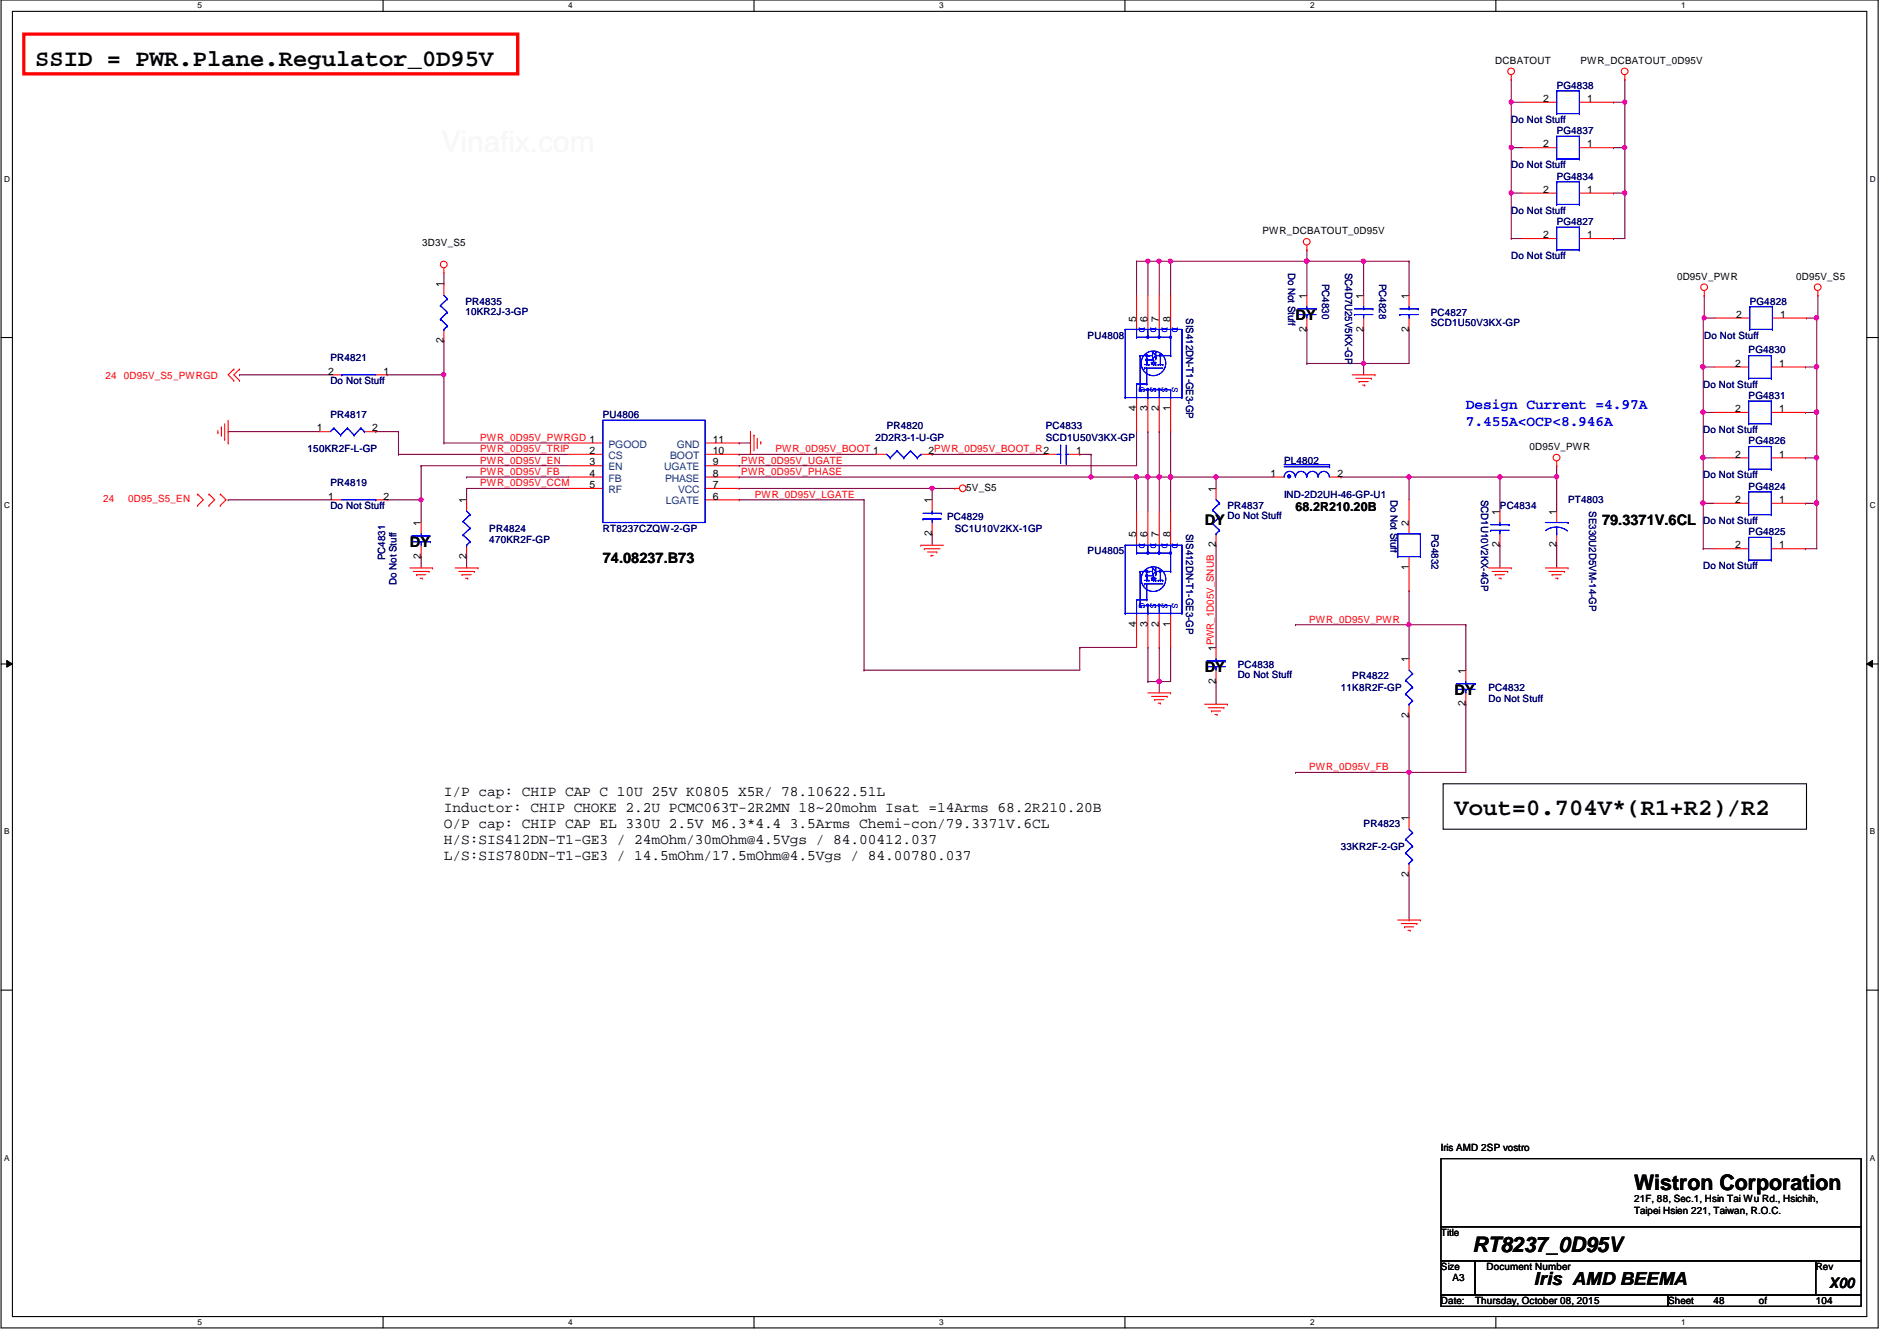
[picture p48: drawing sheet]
<svg xmlns="http://www.w3.org/2000/svg" width="297mm" height="210mm" viewBox="0 0 297 210" stroke-linecap="round" stroke-linejoin="round" font-family="sans-serif">
<defs><g id="words">
<g font-size="3.7">
<text x="5.5" y="10.3">SSID = PWR.Plane.Regulator_0D95V</text>
<text x="227.8" y="127.6">Vout=0.704V*(R1+R2)/R2</text>
</g>
<g font-size="3.3">
<text x="255.9" y="186.3">Wistron Corporation</text>
<text x="230.6" y="196">RT8237_0D95V</text>
</g>
<text font-size="2.8" x="240.2" y="201.2">Iris AMD BEEMA</text>
<g font-size="2.3">
<text x="202.9" y="50.1">DY</text>
<text x="188.6" y="82.1">DY</text>
<text x="250.9" y="82.1">79.3371V.6CL</text>
<text x="64.2" y="85.7">DY</text>
<text x="94.4" y="88.2">74.08237.B73</text>
<text x="188.6" y="105.2">DY</text>
<text x="227.8" y="108.8">DY</text>
<text x="69.5" y="124.5">I/P cap: CHIP CAP C 10U 25V K0805 X5R/ 78.10622.51L</text>
<text x="69.5" y="127">Inductor: CHIP CHOKE 2.2U PCMC063T-2R2MN 18~20mohm Isat =14Arms 68.2R210.20B</text>
<text x="69.5" y="129.5">O/P cap: CHIP CAP EL 330U 2.5V M6.3*4.4 3.5Arms Chemi-con/79.3371V.6CL</text>
<text x="69.5" y="132">H/S:SIS412DN-T1-GE3 / 24mOhm/30mOhm@4.5Vgs / 84.00412.037</text>
<text x="69.5" y="134.5">L/S:SIS780DN-T1-GE3 / 14.5mOhm/17.5mOhm@4.5Vgs / 84.00780.037</text>
<text x="286.4" y="201.5">X00</text>
</g>
<g font-size="2.3" fill="#00f">
<text x="229.5" y="64.1">Design Current =4.97A</text>
<text x="229.5" y="66.6">7.455A&lt;OCP&lt;8.946A</text>
</g>
<text font-size="1.9" x="202.9" y="80.1">68.2R210.20B</text>
<g font-size="1.6">
<text x="234.1" y="10">DCBATOUT</text>
<text x="247.5" y="10">PWR_DCBATOUT_0D95V</text>
<text x="241.6" y="16">2</text>
<text x="248.5" y="16">1</text>
<text x="241.6" y="23.1">2</text>
<text x="248.5" y="23.1">1</text>
<text x="241.6" y="30.2">2</text>
<text x="248.5" y="30.2">1</text>
<text x="66.1" y="38.4">3D3V_S5</text>
<text x="197.7" y="36.7">PWR_DCBATOUT_0D95V</text>
<text x="241.6" y="37.3">2</text>
<text x="248.5" y="37.3">1</text>
<text x="69.5" y="45" transform="rotate(-90 69.5 45)">1</text>
<text x="204.6" y="46.8" transform="rotate(-90 204.6 46.8)">1</text>
<text x="213.5" y="46.8" transform="rotate(-90 213.5 46.8)">1</text>
<text x="220.6" y="46.8" transform="rotate(-90 220.6 46.8)">1</text>
<text x="262.6" y="43.8">0D95V_PWR</text>
<text x="281.3" y="43.8">0D95V_S5</text>
<text x="69.5" y="53.7" transform="rotate(-90 69.5 53.7)">2</text>
<text x="177.9" y="50.3" transform="rotate(-90 177.9 50.3)">5</text>
<text x="179.7" y="50.3" transform="rotate(-90 179.7 50.3)">6</text>
<text x="181.5" y="50.3" transform="rotate(-90 181.5 50.3)">7</text>
<text x="183.3" y="50.3" transform="rotate(-90 183.3 50.3)">8</text>
<text x="204.6" y="51.9" transform="rotate(-90 204.6 51.9)">2</text>
<text x="213.5" y="51.9" transform="rotate(-90 213.5 51.9)">2</text>
<text x="220.6" y="51.9" transform="rotate(-90 220.6 51.9)">2</text>
<text x="271.9" y="49.7">2</text>
<text x="278.8" y="49.7">1</text>
<text x="51.4" y="58.6">2</text>
<text x="60.1" y="58.6">1</text>
<text x="271.7" y="57.4">2</text>
<text x="278.6" y="57.4">1</text>
<text x="177.9" y="64.3" transform="rotate(-90 177.9 64.3)">4</text>
<text x="179.7" y="64.3" transform="rotate(-90 179.7 64.3)">3</text>
<text x="181.5" y="64.3" transform="rotate(-90 181.5 64.3)">2</text>
<text x="183.3" y="64.3" transform="rotate(-90 183.3 64.3)">1</text>
<text x="271.7" y="64.5">2</text>
<text x="278.6" y="64.5">1</text>
<text x="49.6" y="67.5">1</text>
<text x="58.3" y="67.5">2</text>
<text x="92.3" y="71.1">2</text>
<text x="111.6" y="71.1">10</text>
<text x="111.6" y="69.3">11</text>
<text x="145.4" y="71.1">2PWR_0D95V_BOOT_R2</text>
<text x="168.5" y="71.1">1</text>
<text x="239.5" y="70.4">0D95V_PWR</text>
<text x="271.7" y="71.6">2</text>
<text x="278.6" y="71.6">1</text>
<text x="92.3" y="72.9">3</text>
<text x="92.3" y="74.6">4</text>
<text x="92.3" y="76.4">5</text>
<text x="111.6" y="76.4">7</text>
<text x="111.6" y="74.6">8</text>
<text x="111.6" y="72.9">9</text>
<text x="151.3" y="76.8">5V_S5</text>
<text x="190.4" y="77" transform="rotate(-90 190.4 77)">1</text>
<text x="199" y="74.6">1</text>
<text x="209.4" y="74.6">2</text>
<text x="51.4" y="78.2">1</text>
<text x="60.1" y="78.2">2</text>
<text x="65.9" y="82.3" transform="rotate(-90 65.9 82.3)">1</text>
<text x="73" y="78.8" transform="rotate(-90 73 78.8)">1</text>
<text x="111.6" y="78.2">6</text>
<text x="145.9" y="83.9" transform="rotate(-90 145.9 83.9)">2</text>
<text x="145.9" y="78.8" transform="rotate(-90 145.9 78.8)">1</text>
<text x="220.6" y="82.3" transform="rotate(-90 220.6 82.3)">2</text>
<text x="234.8" y="80.6" transform="rotate(-90 234.8 80.6)">1</text>
<text x="243.7" y="80.6" transform="rotate(-90 243.7 80.6)">1</text>
<text x="271.7" y="78.7">2</text>
<text x="278.6" y="78.7">1</text>
<text x="65.9" y="87.5" transform="rotate(-90 65.9 87.5)">2</text>
<text x="73" y="87.5" transform="rotate(-90 73 87.5)">2</text>
<text x="177.9" y="84.1" transform="rotate(-90 177.9 84.1)">5</text>
<text x="179.7" y="84.1" transform="rotate(-90 179.7 84.1)">6</text>
<text x="181.5" y="84.1" transform="rotate(-90 181.5 84.1)">7</text>
<text x="183.3" y="84.1" transform="rotate(-90 183.3 84.1)">8</text>
<text x="190.4" y="85.7" transform="rotate(-90 190.4 85.7)">2</text>
<text x="220.6" y="89.2" transform="rotate(-90 220.6 89.2)">1</text>
<text x="234.8" y="85.7" transform="rotate(-90 234.8 85.7)">2</text>
<text x="243.7" y="85.7" transform="rotate(-90 243.7 85.7)">2</text>
<text x="271.7" y="85.9">2</text>
<text x="278.6" y="85.9">1</text>
<text x="177.9" y="98.1" transform="rotate(-90 177.9 98.1)">4</text>
<text x="179.7" y="98.1" transform="rotate(-90 179.7 98.1)">3</text>
<text x="181.5" y="98.1" transform="rotate(-90 181.5 98.1)">2</text>
<text x="183.3" y="98.1" transform="rotate(-90 183.3 98.1)">1</text>
<text x="190.4" y="101.9" transform="rotate(-90 190.4 101.9)">1PWR_1D05V_SNUB</text>
<text x="190.4" y="107" transform="rotate(-90 190.4 107)">2</text>
<text x="220.6" y="103.7" transform="rotate(-90 220.6 103.7)">1</text>
<text x="229.5" y="105.5" transform="rotate(-90 229.5 105.5)">1</text>
<text x="220.6" y="112.4" transform="rotate(-90 220.6 112.4)">2</text>
<text x="229.5" y="110.6" transform="rotate(-90 229.5 110.6)">2</text>
<text x="220.6" y="128.6" transform="rotate(-90 220.6 128.6)">1</text>
<text x="220.6" y="137.2" transform="rotate(-90 220.6 137.2)">2</text>
<text x="225.6" y="180.1">Iris AMD 2SP vostro</text>
<text x="255.9" y="188.1">21F, 88, Sec.1, Hsin Tai Wu Rd., Hsichih,</text>
<text x="255.9" y="189.9">Taipei Hsien 221, Taiwan, R.O.C.</text>
<text x="225.6" y="193.5">Title</text>
<text x="225.6" y="198.8">Size</text>
<text x="227.4" y="200.6">A3</text>
<text x="232.7" y="198.8">Document Number</text>
<text x="284.3" y="198.8">Rev</text>
<text x="225.6" y="204.1">Date:</text>
<text x="231" y="204.1">Thursday, October 08, 2015</text>
<text x="261.2" y="204.1">Sheet</text>
<text x="268.3" y="204.1">48</text>
<text x="275.4" y="204.1">of</text>
<text x="284.3" y="204.1">104</text>
</g>
<g font-size="1.6" fill="#000080">
<text x="243.8" y="13.9">PG4838</text>
<text x="236.6" y="19.2">Do Not Stuff</text>
<text x="243.8" y="21">PG4837</text>
<text x="236.6" y="26.3">Do Not Stuff</text>
<text x="243.8" y="28.1">PG4834</text>
<text x="236.6" y="33.4">Do Not Stuff</text>
<text x="243.8" y="35.2">PG4827</text>
<text x="236.6" y="40.6">Do Not Stuff</text>
<text x="72.9" y="47.7">PR4835</text>
<text x="201.7" y="42.7" transform="rotate(90 201.7 42.7)">Do Not Stuff</text>
<text x="207" y="44.4" transform="rotate(90 207 44.4)">PC4830</text>
<text x="210.6" y="42.7" transform="rotate(90 210.6 42.7)">SC4D7U25V5KX-GP</text>
<text x="215.9" y="44.4" transform="rotate(90 215.9 44.4)">PC4828</text>
<text x="274" y="47.7">PG4828</text>
<text x="72.9" y="49.3">10KR2J-3-GP</text>
<text x="170.3" y="53">PU4808</text>
<text x="185.7" y="49.8" transform="rotate(90 185.7 49.8)">SIS412DN-T1-GE3-GP</text>
<text x="224" y="49.4">PC4827</text>
<text x="224" y="51.1">SCD1U50V3KX-GP</text>
<text x="266.9" y="53">Do Not Stuff</text>
<text x="51.7" y="56.6">PR4821</text>
<text x="273.8" y="55.3">PG4830</text>
<text x="51.7" y="65.4">PR4817</text>
<text x="51.7" y="60.1">Do Not Stuff</text>
<text x="94.4" y="65.4">PU4806</text>
<text x="266.7" y="60.7">Do Not Stuff</text>
<text x="273.8" y="62.4">PG4831</text>
<text x="48.2" y="70.8">150KR2F-L-GP</text>
<text x="137.1" y="69">2D2R3-1-U-GP</text>
<text x="138.9" y="67.2">PR4820</text>
<text x="163.7" y="67.2">PC4833</text>
<text x="163.7" y="69">SCD1U50V3KX-GP</text>
<text x="266.7" y="67.8">Do Not Stuff</text>
<text x="273.8" y="69.6">PG4826</text>
<text x="51.7" y="76.1">PR4819</text>
<text x="201.1" y="72.6">PL4802</text>
<text x="201.1" y="77.9">IND-2D2UH-46-GP-U1</text>
<text x="266.7" y="74.9">Do Not Stuff</text>
<text x="273.8" y="76.7">PG4824</text>
<text x="51.7" y="79.7">Do Not Stuff</text>
<text x="76.6" y="83.2">PR4824</text>
<text x="94.4" y="83.2">RT8237CZQW-2-GP</text>
<text x="148.3" y="81.4">PC4829</text>
<text x="149.5" y="83.2">SC1U10V2KX-1GP</text>
<text x="185.7" y="83.6" transform="rotate(90 185.7 83.6)">SIS412DN-T1-GE3-GP</text>
<text x="192.2" y="79.7">PR4837</text>
<text x="192.2" y="81.3">Do Not Stuff</text>
<text x="217.7" y="78.2" transform="rotate(90 217.7 78.2)">Do Not Stuff</text>
<text x="224.2" y="83.6" transform="rotate(90 224.2 83.6)">PG4832</text>
<text x="231.9" y="78.2" transform="rotate(90 231.9 78.2)">SCD1U10V2KX-4GP</text>
<text x="234.9" y="79.7">PC4834</text>
<text x="245.5" y="78.8">PT4803</text>
<text x="248.8" y="80" transform="rotate(90 248.8 80)">SE330U2D5VM-14-GP</text>
<text x="266.7" y="82">Do Not Stuff</text>
<text x="273.8" y="83.8">PG4825</text>
<text x="60.3" y="87.7" transform="rotate(-90 60.3 87.7)">PC4831</text>
<text x="76.6" y="85">470KR2F-GP</text>
<text x="170.3" y="86.8">PU4805</text>
<text x="266.7" y="89.1">Do Not Stuff</text>
<text x="62.1" y="91.6" transform="rotate(-90 62.1 91.6)">Do Not Stuff</text>
<text x="193.8" y="104.6">PC4838</text>
<text x="193.8" y="106.2">Do Not Stuff</text>
<text x="211.7" y="106.3">PR4822</text>
<text x="210" y="108.1">11K8R2F-GP</text>
<text x="233.1" y="108.1">PC4832</text>
<text x="233.1" y="109.9">Do Not Stuff</text>
<text x="213.5" y="129.5">PR4823</text>
<text x="210" y="133">33KR2F-2-GP</text>
</g>
<g font-size="1.6" fill="#00f">
<text x="178.4" y="51.2" transform="rotate(90 178.4 51.2)">D</text>
<text x="180.2" y="51.2" transform="rotate(90 180.2 51.2)">D</text>
<text x="181.9" y="51.2" transform="rotate(90 181.9 51.2)">D</text>
<text x="183.6" y="51.2" transform="rotate(90 183.6 51.2)">D</text>
<text x="178.4" y="60.6" transform="rotate(90 178.4 60.6)">G</text>
<text x="180.2" y="60.6" transform="rotate(90 180.2 60.6)">S</text>
<text x="181.9" y="60.6" transform="rotate(90 181.9 60.6)">S</text>
<text x="183.6" y="60.6" transform="rotate(90 183.6 60.6)">S</text>
<text x="178.4" y="85" transform="rotate(90 178.4 85)">D</text>
<text x="180.2" y="85" transform="rotate(90 180.2 85)">D</text>
<text x="181.9" y="85" transform="rotate(90 181.9 85)">D</text>
<text x="183.6" y="85" transform="rotate(90 183.6 85)">D</text>
<text x="178.4" y="94.4" transform="rotate(90 178.4 94.4)">G</text>
<text x="180.2" y="94.4" transform="rotate(90 180.2 94.4)">S</text>
<text x="181.9" y="94.4" transform="rotate(90 181.9 94.4)">S</text>
<text x="183.6" y="94.4" transform="rotate(90 183.6 94.4)">S</text>
</g>
<g font-size="1.6" fill="#f00">
<text x="16.5" y="59.4">24</text>
<text x="19.4" y="59.4">0D95V_S5_PWRGD</text>
<text x="75.2" y="69">PWR_0D95V_PWRGD 1</text>
<text x="75.2" y="70.8">PWR_0D95V_TRIP</text>
<text x="121.4" y="70.8">PWR_0D95V_BOOT 1</text>
<text x="75.2" y="76.1">PWR_0D95V_CCM</text>
<text x="75.2" y="72.6">PWR_0D95V_EN</text>
<text x="75.2" y="74.3">PWR_0D95V_FB</text>
<text x="116.1" y="72.6">PWR_0D95V_UGATE</text>
<text x="116.1" y="74.3">PWR_0D95V_PHASE</text>
<text x="118.2" y="77.9">PWR_0D95V_LGATE</text>
<text x="16.2" y="78.6">24</text>
<text x="20.1" y="78.6">0D95_S5_EN</text>
<text x="205" y="97.5">PWR_0D95V_PWR</text>
<text x="205" y="120.6">PWR_0D95V_FB</text>
</g>
<g font-size="1.6" fill="#004080">
<text x="95.3" y="70.1">PGOOD</text>
<text x="95.3" y="71.8">CS</text>
<text x="104.9" y="71.8">BOOT</text>
<text x="106" y="70.1">GND</text>
<text x="95.3" y="73.6">EN</text>
<text x="95.3" y="75.4">FB</text>
<text x="95.3" y="77.2">RF</text>
<text x="104" y="73.6">UGATE</text>
<text x="104.1" y="75.4">PHASE</text>
<text x="106.2" y="77.2">VCC</text>
<text x="104.3" y="79">LGATE</text>
</g>
<g font-size="1.3">
<text x="30.9" y="1.3">5</text>
<text x="89" y="1.3">4</text>
<text x="147.1" y="1.3">3</text>
<text x="205.1" y="1.3">2</text>
<text x="263.2" y="1.3">1</text>
<text x=".6" y="28.4">D</text>
<text x="292.8" y="28.4">D</text>
<text x=".6" y="79.5">C</text>
<text x="292.8" y="79.5">C</text>
<text x=".6" y="130.6">B</text>
<text x="292.8" y="130.6">B</text>
<text x=".6" y="181.7">A</text>
<text x="292.8" y="181.7">A</text>
<text x="30.9" y="207.4">5</text>
<text x="89" y="207.4">4</text>
<text x="147.1" y="207.4">3</text>
<text x="205.1" y="207.4">2</text>
<text x="263.2" y="207.4">1</text>
</g>
</g></defs>
<path d="M.2 0h293.9v207.9h-293.9zM1.9 1.8h290.4v204.3h-290.4z" fill="none" stroke="#000" stroke-width=".17"/>
<g fill="#fff">
<path d="M30.9 .2h.7v1.4h-.7z"/>
<path d="M30.9 206.2h.7v1.4h-.7z"/>
</g>
<path d="M60 0v1.8M60 206.1v1.8" fill="none" stroke="#000" stroke-width=".17"/>
<g fill="#fff">
<path d="M89 .2h.7v1.4h-.7z"/>
<path d="M89 206.2h.7v1.4h-.7z"/>
</g>
<path d="M118.1 0v1.8M118.1 206.1v1.8" fill="none" stroke="#000" stroke-width=".17"/>
<g fill="#fff">
<path d="M147.1 .2h.6v1.4h-.6z"/>
<path d="M147.1 206.2h.6v1.4h-.6z"/>
</g>
<path d="M176.1 0v1.8M176.1 206.1v1.8" fill="none" stroke="#000" stroke-width=".17"/>
<g fill="#fff">
<path d="M205.1 .2h.7v1.4h-.7z"/>
<path d="M205.1 206.2h.7v1.4h-.7z"/>
</g>
<path d="M234.2 0v1.8M234.2 206.1v1.8" fill="none" stroke="#000" stroke-width=".17"/>
<g fill="#fff">
<path d="M263.2 .2h.7v1.4h-.7z"/>
<path d="M263.2 206.2h.7v1.4h-.7z"/>
<path d="M.6 27.3h.9v1.4h-.9z"/>
<path d="M292.8 27.3h.9v1.4h-.9z"/>
<path d="M.6 78.4h.9v1.4h-.9z"/>
<path d="M292.8 78.4h.9v1.4h-.9z"/>
</g>
<path d="M.2 52.8h1.7M292.3 52.8h1.8" fill="none" stroke="#000" stroke-width=".17"/>
<g fill="#fff">
<path d="M.6 129.5h.8v1.4h-.8z"/>
<path d="M292.8 129.5h.8v1.4h-.8z"/>
</g>
<path d="M.2 103.9h1.7M292.3 103.9h1.8" fill="none" stroke="#000" stroke-width=".17"/>
<path d="M1.1 103.4l.8 .5-.8 .5zM292.3 103.9l.9-.5v1z" fill="#000"/>
<path d="M1.1 103.4l.8 .5-.8 .5zM292.3 103.9l.9-.5v1z" fill="none" stroke="#000" stroke-width=".16"/>
<g fill="#fff">
<path d="M.6 180.5h.8v1.4h-.8z"/>
<path d="M292.8 180.5h.8v1.4h-.8z"/>
</g>
<path d="M.2 155h1.7M292.3 155h1.8" fill="none" stroke="#000" stroke-width=".17"/>
<g fill="none" stroke="#800040" stroke-width=".17">
<path d="M69.5 53.3h.1M69.5 44.4h.1M69.5 42.7v1.7M69.5 53.3v5.4M35.7 67.6h.1M35.7 67.6h14.2M170.9 74.7h.1M170.9 74.7h7.1M178 67.6h.1M178 67.6v5.3M179.7 67.6h.1M179.7 67.6v7.1"/>
<path d="M220.6 97.8h.1M220.6 97.8h8.9M229.5 97.8h.1M229.5 97.8v7.1M179.7 101.3h.1M179.7 101.3v5.4M220.6 112h.1M220.6 112v16M202.9 120.9h.1M202.9 120.9h26.6M220.6 120.9h.1"/>
</g>
<circle cx="220.6" cy="120.9" r=".32" fill="#f0f"/>
<circle cx="220.6" cy="120.9" r=".32" fill="none" stroke="#f0f" stroke-width=".17"/>
<path d="M220.6 97.8h.1M220.6 97.8v5.3" fill="none" stroke="#800040" stroke-width=".17"/>
<circle cx="220.6" cy="97.8" r=".32" fill="#f0f"/>
<circle cx="220.6" cy="97.8" r=".32" fill="none" stroke="#f0f" stroke-width=".17"/>
<path d="M243.8 74.7h.1M243.8 74.7v5.3" fill="none" stroke="#800040" stroke-width=".17"/>
<circle cx="243.7" cy="74.6" r=".32" fill="#f0f"/>
<circle cx="243.7" cy="74.6" r=".32" fill="none" stroke="#f0f" stroke-width=".17"/>
<path d="M252.6 23.1h.1M252.6 23.1h1.8M210 74.7h.1M210 74.7h10.6" fill="none" stroke="#800040" stroke-width=".17"/>
<circle cx="220.6" cy="74.6" r=".32" fill="#f0f"/>
<circle cx="220.6" cy="74.6" r=".32" fill="none" stroke="#f0f" stroke-width=".17"/>
<path d="M220.6 74.7h.1M220.6 74.7v3.5M234.9 74.7h.1M234.9 74.7h8.9" fill="none" stroke="#800040" stroke-width=".17"/>
<circle cx="234.8" cy="74.6" r=".32" fill="#f0f"/>
<circle cx="234.8" cy="74.6" r=".32" fill="none" stroke="#f0f" stroke-width=".17"/>
<g fill="none" stroke="#800040" stroke-width=".17">
<path d="M236.6 16h.1M236.6 16h1.8M254.4 12.4h.1M254.4 12.4v3.6M236.6 23.1h.1M236.6 23.1h1.8M252.6 30.2h.1M252.6 30.2h1.8M234.9 74.7h.1M234.9 74.7v5.3M202.9 97.8h.1M202.9 97.8h17.7"/>
<path d="M229.5 110.2h.1M229.5 110.2v10.7"/>
</g>
<circle cx="236.6" cy="16" r=".32" fill="#f0f"/>
<circle cx="236.6" cy="16" r=".32" fill="none" stroke="#f0f" stroke-width=".17"/>
<path d="M236.6 16h.1M236.6 16v7.1M252.6 16h.1M252.6 16h1.8M254.4 16h.1M254.4 16v7.1" fill="none" stroke="#800040" stroke-width=".17"/>
<circle cx="254.4" cy="16" r=".32" fill="#f0f"/>
<circle cx="254.4" cy="16" r=".32" fill="none" stroke="#f0f" stroke-width=".17"/>
<path d="M254.4 23.1h.1M254.4 23.1v7.1" fill="none" stroke="#800040" stroke-width=".17"/>
<circle cx="254.4" cy="23.1" r=".32" fill="#f0f"/>
<circle cx="254.4" cy="23.1" r=".32" fill="none" stroke="#f0f" stroke-width=".17"/>
<path d="M178 74.7h.1M178 74.7v5.3" fill="none" stroke="#800040" stroke-width=".17"/>
<circle cx="177.9" cy="74.6" r=".32" fill="#f0f"/>
<circle cx="177.9" cy="74.6" r=".32" fill="none" stroke="#f0f" stroke-width=".17"/>
<path d="M236.6 12.4h.1M236.6 12.4v3.6M236.6 30.2h.1M236.6 30.2h1.8M66 72.9h.1M66 72.9v5.3M135.3 78.2h.1M135.3 78.2v26.7M169.1 71.1h.1M169.1 71.1h1.8M181.5 106.7h.1M181.5 106.7v1.8" fill="none" stroke="#800040" stroke-width=".17"/>
<circle cx="181.5" cy="106.7" r=".32" fill="#f0f"/>
<circle cx="181.5" cy="106.7" r=".32" fill="none" stroke="#f0f" stroke-width=".17"/>
<path d="M69.5 58.7h.1M69.5 58.7v10.6M115.7 78.2h.1M115.7 78.2h19.6M146 71.1h.1M146 71.1h17.7M73.1 87.1h.1M73.1 87.1v1.8" fill="none" stroke="#800040" stroke-width=".17"/>
<circle cx="69.5" cy="58.6" r=".32" fill="#f0f"/>
<circle cx="69.5" cy="58.6" r=".32" fill="none" stroke="#f0f" stroke-width=".17"/>
<g fill="none" stroke="#800040" stroke-width=".17">
<path d="M204.6 39.1h.1M204.6 39.1v1.8M266.7 57.4h.1M266.7 57.4h1.8M266.9 49.8h.1M266.9 46.2h.1M266.9 49.8h1.7M266.9 46.2v3.6M282.7 57.4h.1M282.7 57.4h1.8M284.5 49.8h.1M284.6 46.2h.1"/>
<path d="M284.6 46.2v3.6h-.1M58.8 67.6h.1M58.8 67.6h3.6M66 78.2h.1M66 72.9h.1M66 72.9h23.1M66 78.2v3.6M69.5 69.3h.1M69.5 69.3h19.6M73.1 76.5h.1M73.1 74.7h.1M73.1 76.5v1.7"/>
<path d="M73.1 76.5h16M73.1 74.7h16M115.7 71.1h.1M115.7 69.3h.1M115.7 72.9h.1M115.7 71.1h21.4M115.7 69.3h1.8M115.7 72.9h62.3M220.6 74.7h.1M220.6 74.7h14.3M282.7 64.6h.1M282.7 64.6h1.8"/>
<path d="M66 87.1h.1M66 87.1v1.8M146 83.6h.1M146 83.6v1.7"/>
</g>
<circle cx="266.8" cy="49.8" r=".32" fill="#f0f"/>
<circle cx="266.8" cy="49.8" r=".32" fill="none" stroke="#f0f" stroke-width=".17"/>
<path d="M146 76.5h.1M146 76.5h3.5" fill="none" stroke="#800040" stroke-width=".17"/>
<circle cx="145.9" cy="76.4" r=".32" fill="#f0f"/>
<circle cx="145.9" cy="76.4" r=".32" fill="none" stroke="#f0f" stroke-width=".17"/>
<path d="M115.7 74.7h.1M115.7 74.7h55.2" fill="none" stroke="#800040" stroke-width=".17"/>
<circle cx="170.8" cy="74.6" r=".32" fill="#f0f"/>
<circle cx="170.8" cy="74.6" r=".32" fill="none" stroke="#f0f" stroke-width=".17"/>
<path d="M266.7 57.4h.1M266.7 57.4v7.2M135.3 104.9h.1M169.1 101.3h.1M169.1 101.3v3.6h-33.8" fill="none" stroke="#800040" stroke-width=".17"/>
<circle cx="266.7" cy="57.4" r=".34" fill="#f0f"/>
<circle cx="266.7" cy="57.4" r=".34" fill="none" stroke="#f0f" stroke-width=".17"/>
<path d="M284.5 57.4h.1M284.5 57.4v7.2M266.7 64.6h.1M266.7 64.6h1.8" fill="none" stroke="#800040" stroke-width=".17"/>
<circle cx="284.4" cy="57.4" r=".34" fill="#f0f"/>
<circle cx="284.4" cy="57.4" r=".34" fill="none" stroke="#f0f" stroke-width=".17"/>
<path d="M60.6 58.7h.1M60.6 58.7h8.9M35.7 78.2h.1M35.7 78.2h16M62.4 71.1h.1M62.4 67.6h.1M62.4 71.1h26.7M62.4 67.6v3.5M179.7 106.7h.1M181.5 101.3h.1M181.5 101.3v5.4h-1.8" fill="none" stroke="#800040" stroke-width=".17"/>
<circle cx="181.5" cy="106.7" r=".32" fill="#f0f"/>
<circle cx="181.5" cy="106.7" r=".32" fill="none" stroke="#f0f" stroke-width=".17"/>
<path d="M60.6 78.2h.1M60.6 78.2h5.4M181.5 106.7h.1M181.5 106.7h1.8" fill="none" stroke="#800040" stroke-width=".17"/>
<circle cx="65.9" cy="78.2" r=".32" fill="#f0f"/>
<circle cx="65.9" cy="78.2" r=".32" fill="none" stroke="#f0f" stroke-width=".17"/>
<g fill="none" stroke="#800040" stroke-width=".17">
<path d="M37.5 58.7h.1M37.5 58.7h14.2M213.5 56.9h.1M213.5 56.9h7.1M220.6 40.9h.1M220.6 40.9v5.3M179.7 74.7h.1M179.7 74.7v5.3M183.3 74.7h.1M183.3 74.7v5.3M190.4 74.7h.1M190.4 74.7h8.9"/>
<path d="M183.3 101.3h.1M183.3 101.3v5.4"/>
</g>
<circle cx="179.7" cy="74.6" r=".32" fill="#f0f"/>
<circle cx="179.7" cy="74.6" r=".32" fill="none" stroke="#f0f" stroke-width=".17"/>
<path d="M213.5 40.9h.1M213.5 56.9h.1M213.5 40.9v5.3M213.5 56.9v1.8M220.6 51.6h.1M220.6 51.6v5.3M243.8 72.9h.1M243.8 72.9v1.8" fill="none" stroke="#800040" stroke-width=".17"/>
<circle cx="213.5" cy="56.9" r=".32" fill="#f0f"/>
<circle cx="213.5" cy="56.9" r=".32" fill="none" stroke="#f0f" stroke-width=".17"/>
<path d="M178 40.9h.1M178 40.9v5.3M178 40.9h1.7M179.7 40.9h.1M179.7 40.9v5.3M183.3 67.6h.1M183.3 67.6v7.1" fill="none" stroke="#800040" stroke-width=".17"/>
<circle cx="179.7" cy="40.9" r=".32" fill="#f0f"/>
<circle cx="179.7" cy="40.9" r=".32" fill="none" stroke="#f0f" stroke-width=".17"/>
<path d="M181.5 40.9h.1M181.5 40.9v5.3" fill="none" stroke="#800040" stroke-width=".17"/>
<circle cx="181.5" cy="40.9" r=".32" fill="#f0f"/>
<circle cx="181.5" cy="40.9" r=".32" fill="none" stroke="#f0f" stroke-width=".17"/>
<path d="M179.7 40.9h.1M179.7 40.9h3.6M181.5 40.9h.1M183.3 40.9h.1M183.3 40.9v5.3M204.6 40.9h.1M204.6 40.9h8.9" fill="none" stroke="#800040" stroke-width=".17"/>
<circle cx="204.6" cy="40.9" r=".32" fill="#f0f"/>
<circle cx="204.6" cy="40.9" r=".32" fill="none" stroke="#f0f" stroke-width=".17"/>
<path d="M213.5 51.6h.1M213.5 40.9h.1M213.5 51.6v5.3M213.5 40.9h7.1" fill="none" stroke="#800040" stroke-width=".17"/>
<circle cx="213.5" cy="40.9" r=".32" fill="#f0f"/>
<circle cx="213.5" cy="40.9" r=".32" fill="none" stroke="#f0f" stroke-width=".17"/>
<g fill="none" stroke="#800040" stroke-width=".17">
<path d="M115.7 76.5h.1M115.7 76.5h30.3M146 76.5h.1M146 76.5v1.7M170.9 71.1h.1M170.9 71.1v3.6M179.7 74.7h.1M179.7 74.7h1.8M181.5 74.7h.1M181.5 74.7v5.3M234.9 85.3h.1M234.9 85.3v3.6"/>
<path d="M243.8 85.3h.1M243.8 85.3v3.6"/>
</g>
<circle cx="181.5" cy="74.6" r=".32" fill="#f0f"/>
<circle cx="181.5" cy="74.6" r=".32" fill="none" stroke="#f0f" stroke-width=".17"/>
<circle cx="179.7" cy="74.6" r=".32" fill="#f0f"/>
<circle cx="179.7" cy="74.6" r=".32" fill="none" stroke="#f0f" stroke-width=".17"/>
<path d="M181.5 74.7h.1M181.5 74.7h1.8" fill="none" stroke="#800040" stroke-width=".17"/>
<circle cx="183.3" cy="74.6" r=".32" fill="#f0f"/>
<circle cx="183.3" cy="74.6" r=".32" fill="none" stroke="#f0f" stroke-width=".17"/>
<circle cx="181.5" cy="74.6" r=".32" fill="#f0f"/>
<circle cx="181.5" cy="74.6" r=".32" fill="none" stroke="#f0f" stroke-width=".17"/>
<path d="M178 74.7h.1M178 74.7h1.7" fill="none" stroke="#800040" stroke-width=".17"/>
<circle cx="177.9" cy="74.6" r=".32" fill="#f0f"/>
<circle cx="177.9" cy="74.6" r=".32" fill="none" stroke="#f0f" stroke-width=".17"/>
<path d="M204.6 40.9h.1M204.6 40.9v5.3" fill="none" stroke="#800040" stroke-width=".17"/>
<circle cx="204.6" cy="40.9" r=".32" fill="#f0f"/>
<circle cx="204.6" cy="40.9" r=".32" fill="none" stroke="#f0f" stroke-width=".17"/>
<path d="M183.3 40.9h.1M183.3 40.9h21.3" fill="none" stroke="#800040" stroke-width=".17"/>
<circle cx="183.3" cy="40.9" r=".32" fill="#f0f"/>
<circle cx="183.3" cy="40.9" r=".32" fill="none" stroke="#f0f" stroke-width=".17"/>
<path d="M204.6 51.6h.1M204.6 56.9h.1M204.6 51.6v5.3M204.6 56.9h8.9M266.7 49.8h.1M266.7 49.8h.2M266.7 49.8v7.6M282.9 49.8h.1M282.9 49.8h1.6M284.5 49.8h.1M284.5 49.8v7.6" fill="none" stroke="#800040" stroke-width=".17"/>
<circle cx="284.4" cy="49.8" r=".33" fill="#f0f"/>
<circle cx="284.4" cy="49.8" r=".33" fill="none" stroke="#f0f" stroke-width=".17"/>
<path d="M236.6 23.1h.1M236.6 23.1v7.1" fill="none" stroke="#800040" stroke-width=".17"/>
<circle cx="236.6" cy="23.1" r=".32" fill="#f0f"/>
<circle cx="236.6" cy="23.1" r=".32" fill="none" stroke="#f0f" stroke-width=".17"/>
<path d="M190.4 74.7h.1M190.4 74.7v1.8M190.4 85.3h.1M190.4 85.3v16M190.4 106.7h.1M190.4 106.7v3.5" fill="none" stroke="#800040" stroke-width=".17"/>
<circle cx="190.4" cy="74.6" r=".32" fill="#f0f"/>
<circle cx="190.4" cy="74.6" r=".32" fill="none" stroke="#f0f" stroke-width=".17"/>
<path d="M183.3 74.7h.1M183.3 74.7h7.1" fill="none" stroke="#800040" stroke-width=".17"/>
<circle cx="183.3" cy="74.6" r=".32" fill="#f0f"/>
<circle cx="183.3" cy="74.6" r=".32" fill="none" stroke="#f0f" stroke-width=".17"/>
<g fill="none" stroke="#800040" stroke-width=".17">
<path d="M266.7 78.8h.1M266.7 71.7h.1M266.7 78.8h1.8M266.7 71.7v7.1M266.7 71.7h1.8M282.7 78.8h.1M282.7 71.7h.1M282.7 71.7h1.8M284.5 71.7h.1M284.5 64.6h.1M284.5 64.6v14.2h-1.8M282.7 85.9h.1"/>
<path d="M282.7 85.9h1.8"/>
</g>
<circle cx="284.4" cy="71.6" r=".34" fill="#f0f"/>
<circle cx="284.4" cy="71.6" r=".34" fill="none" stroke="#f0f" stroke-width=".17"/>
<circle cx="284.4" cy="64.5" r=".34" fill="#f0f"/>
<circle cx="284.4" cy="64.5" r=".34" fill="none" stroke="#f0f" stroke-width=".17"/>
<path d="M266.7 64.6h.1M266.7 64.6v7.1" fill="none" stroke="#800040" stroke-width=".17"/>
<circle cx="266.7" cy="71.6" r=".34" fill="#f0f"/>
<circle cx="266.7" cy="71.6" r=".34" fill="none" stroke="#f0f" stroke-width=".17"/>
<circle cx="266.7" cy="64.5" r=".34" fill="#f0f"/>
<circle cx="266.7" cy="64.5" r=".34" fill="none" stroke="#f0f" stroke-width=".17"/>
<path d="M266.7 78.8h.1M266.7 78.8v7.1" fill="none" stroke="#800040" stroke-width=".17"/>
<circle cx="266.7" cy="78.7" r=".34" fill="#f0f"/>
<circle cx="266.7" cy="78.7" r=".34" fill="none" stroke="#f0f" stroke-width=".17"/>
<path d="M284.5 78.8h.1M284.5 78.8v7.1M266.7 85.9h.1M266.7 85.9h1.8" fill="none" stroke="#800040" stroke-width=".17"/>
<circle cx="284.4" cy="78.7" r=".34" fill="#f0f"/>
<circle cx="284.4" cy="78.7" r=".34" fill="none" stroke="#f0f" stroke-width=".17"/>
<path d="M236.6 30.2h.1M236.6 30.2v7.1M169.1 101.3h.1M169.1 101.3h8.9" fill="none" stroke="#800040" stroke-width=".17"/>
<circle cx="236.6" cy="30.2" r=".32" fill="#f0f"/>
<circle cx="236.6" cy="30.2" r=".32" fill="none" stroke="#f0f" stroke-width=".17"/>
<path d="M236.6 37.3h.1M236.6 37.3h1.8M252.6 37.3h.1M254.4 30.2h.1M254.4 30.2v7.1h-1.8" fill="none" stroke="#800040" stroke-width=".17"/>
<circle cx="254.4" cy="30.2" r=".32" fill="#f0f"/>
<circle cx="254.4" cy="30.2" r=".32" fill="none" stroke="#f0f" stroke-width=".17"/>
<path d="M181.5 67.6h.1M181.5 67.6v7.1M220.6 92.5h.1M220.6 92.5v5.3" fill="none" stroke="#800040" stroke-width=".17"/>
<circle cx="181.5" cy="74.6" r=".32" fill="#f0f"/>
<circle cx="181.5" cy="74.6" r=".32" fill="none" stroke="#f0f" stroke-width=".17"/>
<path d="M220.6 136.9v7.1M220.6 144h.1" fill="none" stroke="#800040" stroke-width=".17"/>
<g fill="none" stroke="#f00" stroke-width=".17">
<path d="M236.6 12.4h.1M236.6 11.7v.7M254.4 12.4h.1M254.4 11.7v.7M204.6 39.1h.1M204.6 38.4v.7M36.6 57.8h.1M36.6 59.6h.1M36.6 57.8l-.9 .9 .9 .9M37.5 57.8h.1M37.5 59.6h.1M37.5 57.8l-.9 .9 .9 .9"/>
<path d="M69.5 42.7h.1M69.5 42v.7M69.5 44.4v1.8M69.5 51.6v1.7M178 46.2v5.4M179.7 46.2v5.4M181.5 46.2v5.4M183.3 46.2v5.4M204.6 46.2v1.8M204.6 49.8v1.8M211.7 58.7h3.6M212.3 59.2h2.5"/>
<path d="M212.8 59.7h.1M212.8 59.7h1.4M214.8 59.2h.1M215.3 58.7h.1M266.9 46.2h.1M266.9 45.5v.7M268.5 57.4h5.3M268.6 49.8h5.4M277.4 57.4h5.3M277.5 49.8h5.4M284.6 46.2h.1M284.6 45.5v.7"/>
<path d="M30.9 79.1h.1M30.9 77.3h.1M30.9 77.3l.9 .9-.9 .9M32.7 77.3h.1M32.7 79.1h.1M32.7 77.3l.9 .9-.9 .9M34.1 67.7h.1M34.1 67.4v.3M34.5 79.1h.1M34.5 77.3h.1M34.5 77.3l.9 .9-.9 .9M34.7 66.8h.1"/>
<path d="M34.7 66.8v1.5M35.2 68.8h.1M35.2 66.3v2.5M35.7 69.3h.1M35.7 65.8v3.5M49.9 67.6h1.8M51.7 78.2h1.8M57.1 67.6h1.7M58.8 78.2h1.8M117.5 67.6h.1M117.5 67.6v3.5M118.1 68.1h.1"/>
<path d="M118.1 68.1v2.5M118.6 70.1h.1M118.6 68.6v1.5M119.1 69.2h.1M119.1 69.2v.3M146 78.2v1.8M149.5 76.5h.1M149.5 76.5h.7M178 62.2v5.4M179.7 62.2v5.4M181.5 62.2v5.4M183.3 62.2v5.4"/>
<path d="M199.3 74.7h1.8M208.2 74.7h1.8M213.4 60.3h.3M213.7 60.3h.1M243.8 72.9h.1M243.8 72.2v.7M268.5 64.6h5.3M268.5 71.7h5.3M268.5 78.8h5.3M277.4 64.6h5.3M277.4 71.7h5.3M277.4 78.8h5.3"/>
<path d="M64.2 88.9h3.5M64.7 89.5h2.5M65.2 90h.1M65.2 90h1.5M65.8 90.5h.3M66 81.8v1.8M66 85.3v1.8M66.1 90.5h.1M67.2 89.5h.1M67.7 88.9h.1M71.3 88.9h3.5M71.8 89.5h2.5"/>
<path d="M72.3 90h.1M72.3 90h1.5M72.9 90.5h.3M73.2 90.5h.1M74.3 89.5h.1M74.8 88.9h.1M144.2 85.3h.1M144.2 85.3h3.5M144.7 85.9h.1M144.7 85.9h2.5M145.2 86.4h1.5M145.8 87h.1"/>
<path d="M145.8 87h.3M146 81.8v1.8M146.7 86.4h.1M233.1 88.9h3.5M233.6 89.5h2.5M234.1 90h.1M234.1 90h1.5M234.7 90.5h.3M235 90.5h.1M236.1 89.5h.1M236.6 88.9h.1M242 88.9h3.5"/>
<path d="M242.5 89.5h2.5M243 90h.1M243 90h1.5M243.6 90.5h.3M243.8 80v1.8M243.8 83.6v1.7M243.9 90.5h.1M245 89.5h.1M245.5 88.9h.1M268.5 85.9h5.3M277.4 85.9h5.3M179.7 108.5h3.6"/>
<path d="M180.3 109h2.4M180.8 109.5h.1M180.8 109.5h1.4M181.4 110.1h.3M181.7 110.1h.1M182.7 109h.1M183.3 108.5h.1M188.6 110.2h3.6M189.2 110.8h2.4M189.7 111.3h.1M189.7 111.3h1.4M190.2 111.8h.4"/>
<path d="M190.6 111.8h.1M191.6 110.8h.1M192.2 110.2h.1M229.5 104.9v1.8M229.5 108.5v1.7M220.6 128v1.8M220.6 135.1v1.8M218.9 144h3.5M219.4 144.6h2.5M219.9 145.1h.1M219.9 145.1h1.5M220.5 145.6h.3"/>
<path d="M220.8 145.6h.1M221.9 144.6h.1M222.4 144h.1"/>
<circle cx="236.6" cy="11.2" r=".52"/>
<circle cx="254.4" cy="11.2" r=".52"/>
<circle cx="204.6" cy="37.8" r=".52"/>
<circle cx="69.5" cy="41.4" r=".52"/>
<circle cx="266.8" cy="45" r=".52"/>
<circle cx="284.6" cy="45" r=".52"/>
<circle cx="150.7" cy="76.4" r=".52"/>
<circle cx="243.7" cy="71.6" r=".52"/>
</g>
<path d="M226 122.7h56.9v7.1h-56.9zM225.6 181.4h65.8v10.6h-65.8zM225.6 192h65.8v5.4h-65.8zM225.6 197.4h5.4v5.3h-5.4zM231 197.4h53.3v5.3h-53.3zM284.3 197.4h7.1v5.3h-7.1zM225.6 202.7h35.6v1.8h-35.6zM261.2 202.7h30.2v1.8h-30.2z" fill="none" stroke="#000" stroke-width=".17"/>
<path d="M3.7 5.3h77.4v6.3h-77.4z" fill="none" stroke="#f00" stroke-width=".51"/>
<g fill="none" stroke="#00f" stroke-width=".17">
<path d="M69 47.8h.1M69 50h.1M69 47.8l1.1 1.1M69 50l1.1 1M69.5 51.6h.1M69.5 46.2l.6 .6M70.1 46.8h.1M70.1 48.9h.1M70.1 51h.1M70.1 46.8l-1.1 1M70.1 48.9l-1.1 1.1M70.1 51l-.6 .6"/>
<path d="M176.2 51.6h.1M176.2 51.6h8.9M176.2 51.6v10.6M178 52.8h.1M178 51.6h.1M178 52.8h5.3M178 51.6v1.2M178.5 55.7h.1M178.5 55.7h2M178.5 55.7v5.3M179.2 57.6h.1M179.2 57.1h.7"/>
<path d="M179.2 57.6h2.9M179.4 56.2h.2v.3h-.2zM179.4 55.5h.2v.2h-.2zM179.6 55.7h.1M179.6 56.7h.1M179.6 57.1h.1M179.6 56.3h.1M179.6 55.7v1.4M179.6 57.6v2.5M179.6 56.3h1M179.6 52.7h.2v.2h-.2zM179.7 52.8h.1"/>
<path d="M179.7 51.6v1.2M179.9 55.7h.1M179.9 57.1h.1M180.3 56.7h.1M180.3 57.1h.7M180.3 56.7h.7M180.3 56.7l.3 .4M180.5 56.2h.1M180.5 55.1h.1M180.5 56.7h.1M180.5 55.1v1.1M180.5 55.1l.5 .6"/>
<path d="M180.6 57.1h.1M180.6 56.6h.1M180.6 56.3h.1M180.6 56.3v.4M181 55.1h.1M181 56.2h.1M181 55.7h.1M181 57.1h.1M181 56.7h.1M181 55.1v1.1M181 55.7l-.5 .5M181 55.7h2.3"/>
<path d="M181 56.7l-.4 .4M181.4 57.1h.1M181.4 57.1h.7M181.4 52.7h.2v.2h-.2zM181.5 51.6h.1M181.5 51.6v1.2M181.6 55.5h.2v.2h-.2zM181.7 57.1h.1M181.7 55.7v1.4M182.1 57.1h.1M183.2 52.7h.2v.2h-.2zM183.3 55.7h.1"/>
<path d="M183.3 51.6v4.1M185.1 51.6h.1M185.1 51.6v10.6M203.2 49.2h.1M203.2 48.3h2.9M203.2 49.2h2.9M204.6 48.3h.1M204.6 49.2h.1M204.6 48v.3M204.6 49.2v.6M206.1 48.3h.1M273.8 59.2h.1"/>
<path d="M273.8 55.7h.1M273.8 55.7h3.6M273.8 55.7v3.5M273.8 59.2h3.6M274 51.6h.1M274 48h.1M274 51.6h3.5M274 48v3.6M274 48h3.5M277.4 59.2h.1M277.4 55.7h.1M277.4 55.7v3.5"/>
<path d="M277.5 51.6h.1M277.5 48h.1M277.5 48v3.6M52.3 67h.1M52.3 67l-.6 .6M52.3 67l1 1.1M53.3 68.1h.1M53.5 78.2h5.3M54.4 67h.1M54.4 67l-1.1 1.1M54.4 67l1.1 1.1M55.5 68.1h.1"/>
<path d="M56.5 67h.1M56.5 67l-1 1.1M56.5 67l.6 .6M57.1 67.6h.1M58.8 78.2h.1M176.2 62.2h.1M176.2 62.2h8.9M178 60.1h.1M178 62.2h.1M178 60.1v2.1M178 60.1h1.6M178.5 61h.1"/>
<path d="M178.5 61h4.8M179.6 60.1h.1M179.6 60.8h.2v.3h-.2zM179.7 62.2h.1M179.7 61v1.2M181.4 60.8h.2v.3h-.2zM181.5 61h.1M181.5 61v1.2M183.3 61h.1M183.3 62.2h.1M183.3 61v1.2M185.1 62.2h.1"/>
<path d="M201.1 74.7a.87 .87 0 0 1 .8-.9 .87 .87 0 0 1 .9 .9M202.9 74.7a.87 .87 0 0 1 .8-.9 .87 .87 0 0 1 .9 .9M204.6 74.7a.87 .87 0 0 1 .9-.9 .87 .87 0 0 1 .9 .9M206.4 74.7a.87 .87 0 0 1 .9-.9 .87 .87 0 0 1 .8 .9M273.8 66.3h.1M273.8 62.8h.1M273.8 73.4h.1M273.8 69.9h.1M273.8 77h.1M273.8 66.3h3.6M273.8 62.8v3.5M273.8 69.9v3.5"/>
<path d="M273.8 77v3.6M273.8 62.8h3.6M273.8 73.4h3.6M273.8 69.9h3.6M273.8 77h3.6M277.4 66.3h.1M277.4 62.8h.1M277.4 73.4h.1M277.4 69.9h.1M277.4 77h.1M277.4 62.8v3.5M277.4 69.9v3.5"/>
<path d="M277.4 77v3.6M64.5 83.9h.1M64.5 83.9h2.9M64.5 84.8h2.9M66 83.9h.1M66 84.8h.1M66 83.6v.3M66 84.8v.5M67.4 84.8h.1M144.5 81.2h.1M144.5 80.3h2.9M144.5 81.2h2.9"/>
<path d="M146 80.3h.1M146 81.2h.1M146 80v.3M146 81.2v.6M147.4 80.3h.1M242 81.8h3.5M243.8 83.6h.1M243.8 82.5l.7 .1 .9 .5M243.8 82.5l-1.2 .2-.6 .4M243.8 82.5v1.1M245.5 81.8h.1M273.8 80.6h.1"/>
<path d="M273.8 87.7h.1M273.8 84.1h.1M273.8 84.1v3.6M273.8 80.6h3.6M273.8 87.7h3.6M273.8 84.1h3.6M277.4 80.6h.1M277.4 87.7h.1M277.4 84.1h.1M277.4 84.1v3.6M228.1 107.9h.1M228.1 107h2.9"/>
<path d="M228.1 107.9h2.9M229.5 107h.1M229.5 107.9h.1M229.5 106.7v.3M229.5 107.9v.6M231 107h.1M220.1 131.4h.1M220.1 133.5h.1M220.1 131.4l1.1 1.1M220.1 133.5l1.1 1.1M220.6 135.1h.1M220.6 129.8l.6 .5"/>
<path d="M221.2 130.3h.1M221.2 132.5h.1M221.2 134.6h.1M221.2 130.3l-1.1 1.1M221.2 132.5l-1.1 1M221.2 134.6l-.6 .5"/>
<circle cx="180.6" cy="56.9" r="1.93"/>
</g>
<path d="M201.7 74.4h.3l.1 .1-.1 .2-.2 .1-.1-.1z" fill-rule="evenodd" fill="#00f"/>
<path d="M201.1 74.7a.87 .87 0 0 1 .8-.9 .87 .87 0 0 1 .9 .9M201.1 73.1h7.1M201.1 72.7h7.1M201.7 74.4h.3l.1 .1-.1 .2-.2 .1-.1-.1zM202.9 74.7a.87 .87 0 0 1 .8-.9 .87 .87 0 0 1 .9 .9M204.6 74.7a.87 .87 0 0 1 .9-.9 .87 .87 0 0 1 .9 .9M206.4 74.7a.87 .87 0 0 1 .9-.9 .87 .87 0 0 1 .8 .9M208.2 73.1h.1M208.2 72.7h.1" fill="none" stroke="#00f" stroke-width=".17"/>
<path d="M201.7 74.4h.3l.1 .1-.1 .2-.2 .1-.1-.1z" fill-rule="evenodd" fill="#00f"/>
<g fill="none" stroke="#00f" stroke-width=".17">
<path d="M243.8 17.8h.1M243.8 14.2h.1M243.8 17.8h3.5M243.8 14.2v3.6M243.8 14.2h3.5M247.3 17.8h.1M247.3 14.2h.1M247.3 14.2v3.6M243.8 24.9h.1M243.8 21.3h.1M243.8 39.1h.1M243.8 35.6h.1"/>
<path d="M243.8 32h.1M243.8 28.4h.1M243.8 21.3v3.6M243.8 28.4v3.6M243.8 35.6v3.5M243.8 24.9h3.5M243.8 21.3h3.5M243.8 39.1h3.5M243.8 35.6h3.5M243.8 32h3.5M243.8 28.4h3.5M247.3 24.9h.1"/>
<path d="M247.3 21.3h.1M247.3 39.1h.1M247.3 35.6h.1M247.3 32h.1M247.3 28.4h.1M247.3 21.3v3.6M247.3 28.4v3.6M247.3 35.6v3.5M53.5 58.7h.1M53.5 58.7h5.3M212.1 49.2h.1M212.1 48.3h2.9"/>
<path d="M212.1 49.2h2.9M213.5 48.3h.1M213.5 49.2h.1M213.5 48v.3M213.5 49.2v.6M215 48.3h.1M219.2 49.2h.1M219.2 48.3h2.9M219.2 49.2h2.9M220.6 48.3h.1M220.6 49.2h.1M220.6 48v.3"/>
<path d="M220.6 49.2v.6M222.1 48.3h.1M94.4 65.8h16v16h-16zM138.8 71.1l.6 .6M139.4 71.7h.1M140.5 70.6h.1M140.5 70.6l-1.1 1.1M140.5 70.6l1 1.1M141.5 71.7h.1M142.6 70.6h.1M142.6 70.6l-1.1 1.1M142.6 70.6l1 1.1"/>
<path d="M143.6 71.7h.1M144.2 71.1h.1M144.2 71.1l-.6 .6M165.5 71.1h.6M166.1 71.1h.1M166.1 69.7h.1M166.1 69.7v2.9M167 71.1h.1M167 72.6h.1M167 71.1h.3M167 69.7v2.9M189.9 79.8h.1"/>
<path d="M189.9 79.8l1.1 1.1M190.4 78.2l.6 .6M191 78.8h.1M191 78.8l-1.1 1M201.1 73.1h7.1M201.1 72.7h7.1M201.7 74.4h.3l.1 .1-.1 .2-.2 .1-.1-.1zM208.2 73.1h.1M208.2 72.7h.1M72.5 81.6h.1M72.5 83.7h.1M72.5 81.6l1.1 1.1"/>
<path d="M72.5 83.7l1.1 1.1M73.1 85.3h.1M73.1 80l.5 .6M73.6 80.6h.1M73.6 82.7h.1M73.6 84.8h.1M73.6 80.6l-1.1 1M73.6 82.7l-1.1 1M73.6 84.8l-.5 .5M176.2 85.3h.1M176.2 96h.1M176.2 85.3h8.9"/>
<path d="M176.2 85.3v10.7M176.2 96h8.9M178 86.6h.1M178 85.3h.1M178 93.9h.1M178 96h.1M178 86.6h5.3M178 85.3v1.3M178 93.9v2.1M178 93.9h1.6M178.5 89.5h.1M178.5 94.8h.1"/>
<path d="M178.5 89.5h2M178.5 89.5v5.3M178.5 94.8h4.8M179.2 91.4h.1M179.2 90.8h.7M179.2 91.4h2.9M179.4 90h.2v.2h-.2zM179.4 89.3h.2v.2h-.2zM179.6 89.5h.1M179.6 90.5h.1M179.6 90.8h.1M179.6 90.1h.1"/>
<path d="M179.6 93.9h.1M179.6 89.5v1.3M179.6 91.4v2.5M179.6 90.1h1M179.6 94.6h.2v.3h-.2zM179.6 86.4h.2v.3h-.2zM179.7 96h.1M179.7 86.6h.1M179.7 85.3v1.3M179.7 94.8v1.2M179.9 89.5h.1M179.9 90.8h.1"/>
<path d="M180.3 90.5h.1M180.3 90.8h.7M180.3 90.5h.7M180.3 90.5l.3 .3M180.5 90h.1M180.5 88.9h.1M180.5 90.5h.1M180.5 88.9v1.1M180.5 88.9l.5 .6M180.6 90.8h.1M180.6 90.3h.1M180.6 90.1h.1"/>
<path d="M180.6 90.1v.4M181 88.9h.1M181 90h.1M181 89.5h.1M181 90.8h.1M181 90.5h.1M181 88.9v1.1M181 89.5l-.5 .5M181 89.5h2.3M181 90.5l-.4 .3M181.4 90.8h.1M181.4 90.8h.7"/>
<path d="M181.4 94.6h.2v.3h-.2zM181.4 86.4h.2v.3h-.2zM181.5 94.8h.1M181.5 85.3h.1M181.5 85.3v1.3M181.5 94.8v1.2M181.6 89.3h.2v.2h-.2zM181.7 90.8h.1M181.7 89.5v1.3M182.1 90.8h.1M183.2 86.4h.2v.3h-.2zM183.3 94.8h.1"/>
<path d="M183.3 96h.1M183.3 89.5h.1M183.3 85.3v4.2M183.3 94.8v1.2M185.1 85.3h.1M185.1 96h.1M185.1 85.3v10.7M189.9 82h.1M189.9 82l1.1 1M190.4 83.6h.1M191 80.9h.1M191 83h.1"/>
<path d="M191 80.9l-1.1 1.1M191 83l-.6 .6M218.9 87.1h.1M218.9 83.6h.1M218.9 87.1h3.5M218.9 83.6v3.5M218.9 83.6h3.5M222.4 83.6h.1M222.4 87.1h.1M222.4 83.6v3.5M233.4 83h.1M233.4 82.1h2.9"/>
<path d="M233.4 83h2.9M234.9 82.1h.1M234.9 83h.1M234.9 81.8v.3M234.9 83v.6M236.3 82.1h.1M189 104.4h.1M189 103.5h2.9M189 104.4h2.9M190.4 103.5h.1M190.4 104.4h.1M190.4 103.1v.4"/>
<path d="M190.4 104.4v.5M191.9 103.5h.1M220.1 106.5h.1M220.1 108.6h.1M220.1 106.5l1.1 1.1M220.1 108.6l1.1 1.1M220.6 110.2h.1M220.6 104.9l.6 .6M221.2 105.5h.1M221.2 107.6h.1M221.2 109.7h.1M221.2 105.5l-1.1 1"/>
<path d="M221.2 107.6l-1.1 1M221.2 109.7l-.6 .5"/>
<circle cx="180.6" cy="90.7" r="1.93"/>
</g>
<g fill="none" stroke="#f00" stroke-width=".17">
<path d="M238.4 16h5.4M247.3 16h5.3M238.4 23.1h5.4M238.4 37.3h5.4M238.4 30.2h5.4M247.3 23.1h5.3M247.3 37.3h5.3M247.3 30.2h5.3M51.7 58.7h1.8M58.8 58.7h1.8M213.5 46.2v1.8M213.5 49.8v1.8"/>
<path d="M220.6 46.2v1.8M220.6 49.8v1.8M73.1 78.2v1.8M89.1 71.1h5.3M89.1 69.3h5.3M89.1 72.9h5.3M89.1 74.7h5.3M89.1 76.5h5.3M110.4 71.1h5.3M110.4 69.3h5.3M110.4 72.9h5.3M110.4 74.7h5.3"/>
<path d="M110.4 76.5h5.3M110.4 78.2h5.3M137.1 71.1h1.7M144.2 71.1h1.8M163.7 71.1h1.8M167.3 71.1h1.8M190.4 76.5v1.7M220.6 78.2v5.4M73.1 85.3v1.8M178 80v5.3M178 96v5.3M179.7 80v5.3"/>
<path d="M179.7 96v5.3M181.5 80v5.3M181.5 96v5.3M183.3 80v5.3M183.3 96v5.3M190.4 83.6v1.7M220.6 87.1v5.4M234.9 80v1.8M234.9 83.6v1.7M190.4 101.3v1.8M190.4 104.9v1.8M220.6 103.1v1.8"/>
<path d="M220.6 110.2v1.8"/>
</g>
<circle cx="220.6" cy="120.9" r=".32" fill="#f0f"/>
<circle cx="220.6" cy="120.9" r=".32" fill="none" stroke="#f0f" stroke-width=".17"/>
<circle cx="220.6" cy="97.8" r=".32" fill="#f0f"/>
<circle cx="220.6" cy="97.8" r=".32" fill="none" stroke="#f0f" stroke-width=".17"/>
<circle cx="243.7" cy="74.6" r=".32" fill="#f0f"/>
<circle cx="243.7" cy="74.6" r=".32" fill="none" stroke="#f0f" stroke-width=".17"/>
<circle cx="220.6" cy="74.6" r=".32" fill="#f0f"/>
<circle cx="220.6" cy="74.6" r=".32" fill="none" stroke="#f0f" stroke-width=".17"/>
<circle cx="234.8" cy="74.6" r=".32" fill="#f0f"/>
<circle cx="234.8" cy="74.6" r=".32" fill="none" stroke="#f0f" stroke-width=".17"/>
<circle cx="236.6" cy="16" r=".32" fill="#f0f"/>
<circle cx="236.6" cy="16" r=".32" fill="none" stroke="#f0f" stroke-width=".17"/>
<circle cx="254.4" cy="16" r=".32" fill="#f0f"/>
<circle cx="254.4" cy="16" r=".32" fill="none" stroke="#f0f" stroke-width=".17"/>
<circle cx="254.4" cy="23.1" r=".32" fill="#f0f"/>
<circle cx="254.4" cy="23.1" r=".32" fill="none" stroke="#f0f" stroke-width=".17"/>
<circle cx="177.9" cy="74.6" r=".32" fill="#f0f"/>
<circle cx="177.9" cy="74.6" r=".32" fill="none" stroke="#f0f" stroke-width=".17"/>
<circle cx="181.5" cy="106.7" r=".32" fill="#f0f"/>
<circle cx="181.5" cy="106.7" r=".32" fill="none" stroke="#f0f" stroke-width=".17"/>
<circle cx="69.5" cy="58.6" r=".32" fill="#f0f"/>
<circle cx="69.5" cy="58.6" r=".32" fill="none" stroke="#f0f" stroke-width=".17"/>
<circle cx="266.8" cy="49.8" r=".32" fill="#f0f"/>
<circle cx="266.8" cy="49.8" r=".32" fill="none" stroke="#f0f" stroke-width=".17"/>
<circle cx="145.9" cy="76.4" r=".32" fill="#f0f"/>
<circle cx="145.9" cy="76.4" r=".32" fill="none" stroke="#f0f" stroke-width=".17"/>
<circle cx="170.8" cy="74.6" r=".32" fill="#f0f"/>
<circle cx="170.8" cy="74.6" r=".32" fill="none" stroke="#f0f" stroke-width=".17"/>
<circle cx="266.7" cy="57.4" r=".34" fill="#f0f"/>
<circle cx="266.7" cy="57.4" r=".34" fill="none" stroke="#f0f" stroke-width=".17"/>
<circle cx="284.4" cy="57.4" r=".34" fill="#f0f"/>
<circle cx="284.4" cy="57.4" r=".34" fill="none" stroke="#f0f" stroke-width=".17"/>
<circle cx="181.5" cy="106.7" r=".32" fill="#f0f"/>
<circle cx="181.5" cy="106.7" r=".32" fill="none" stroke="#f0f" stroke-width=".17"/>
<circle cx="65.9" cy="78.2" r=".32" fill="#f0f"/>
<circle cx="65.9" cy="78.2" r=".32" fill="none" stroke="#f0f" stroke-width=".17"/>
<circle cx="179.7" cy="74.6" r=".32" fill="#f0f"/>
<circle cx="179.7" cy="74.6" r=".32" fill="none" stroke="#f0f" stroke-width=".17"/>
<circle cx="213.5" cy="56.9" r=".32" fill="#f0f"/>
<circle cx="213.5" cy="56.9" r=".32" fill="none" stroke="#f0f" stroke-width=".17"/>
<circle cx="179.7" cy="40.9" r=".32" fill="#f0f"/>
<circle cx="179.7" cy="40.9" r=".32" fill="none" stroke="#f0f" stroke-width=".17"/>
<circle cx="181.5" cy="40.9" r=".32" fill="#f0f"/>
<circle cx="181.5" cy="40.9" r=".32" fill="none" stroke="#f0f" stroke-width=".17"/>
<circle cx="204.6" cy="40.9" r=".32" fill="#f0f"/>
<circle cx="204.6" cy="40.9" r=".32" fill="none" stroke="#f0f" stroke-width=".17"/>
<circle cx="213.5" cy="40.9" r=".32" fill="#f0f"/>
<circle cx="213.5" cy="40.9" r=".32" fill="none" stroke="#f0f" stroke-width=".17"/>
<circle cx="181.5" cy="74.6" r=".32" fill="#f0f"/>
<circle cx="181.5" cy="74.6" r=".32" fill="none" stroke="#f0f" stroke-width=".17"/>
<circle cx="179.7" cy="74.6" r=".32" fill="#f0f"/>
<circle cx="179.7" cy="74.6" r=".32" fill="none" stroke="#f0f" stroke-width=".17"/>
<circle cx="183.3" cy="74.6" r=".32" fill="#f0f"/>
<circle cx="183.3" cy="74.6" r=".32" fill="none" stroke="#f0f" stroke-width=".17"/>
<circle cx="181.5" cy="74.6" r=".32" fill="#f0f"/>
<circle cx="181.5" cy="74.6" r=".32" fill="none" stroke="#f0f" stroke-width=".17"/>
<circle cx="177.9" cy="74.6" r=".32" fill="#f0f"/>
<circle cx="177.9" cy="74.6" r=".32" fill="none" stroke="#f0f" stroke-width=".17"/>
<circle cx="204.6" cy="40.9" r=".32" fill="#f0f"/>
<circle cx="204.6" cy="40.9" r=".32" fill="none" stroke="#f0f" stroke-width=".17"/>
<circle cx="183.3" cy="40.9" r=".32" fill="#f0f"/>
<circle cx="183.3" cy="40.9" r=".32" fill="none" stroke="#f0f" stroke-width=".17"/>
<circle cx="284.4" cy="49.8" r=".33" fill="#f0f"/>
<circle cx="284.4" cy="49.8" r=".33" fill="none" stroke="#f0f" stroke-width=".17"/>
<circle cx="236.6" cy="23.1" r=".32" fill="#f0f"/>
<circle cx="236.6" cy="23.1" r=".32" fill="none" stroke="#f0f" stroke-width=".17"/>
<circle cx="190.4" cy="74.6" r=".32" fill="#f0f"/>
<circle cx="190.4" cy="74.6" r=".32" fill="none" stroke="#f0f" stroke-width=".17"/>
<circle cx="183.3" cy="74.6" r=".32" fill="#f0f"/>
<circle cx="183.3" cy="74.6" r=".32" fill="none" stroke="#f0f" stroke-width=".17"/>
<circle cx="284.4" cy="71.6" r=".34" fill="#f0f"/>
<circle cx="284.4" cy="71.6" r=".34" fill="none" stroke="#f0f" stroke-width=".17"/>
<circle cx="284.4" cy="64.5" r=".34" fill="#f0f"/>
<circle cx="284.4" cy="64.5" r=".34" fill="none" stroke="#f0f" stroke-width=".17"/>
<circle cx="266.7" cy="71.6" r=".34" fill="#f0f"/>
<circle cx="266.7" cy="71.6" r=".34" fill="none" stroke="#f0f" stroke-width=".17"/>
<circle cx="266.7" cy="64.5" r=".34" fill="#f0f"/>
<circle cx="266.7" cy="64.5" r=".34" fill="none" stroke="#f0f" stroke-width=".17"/>
<circle cx="266.7" cy="78.7" r=".34" fill="#f0f"/>
<circle cx="266.7" cy="78.7" r=".34" fill="none" stroke="#f0f" stroke-width=".17"/>
<circle cx="284.4" cy="78.7" r=".34" fill="#f0f"/>
<circle cx="284.4" cy="78.7" r=".34" fill="none" stroke="#f0f" stroke-width=".17"/>
<circle cx="236.6" cy="30.2" r=".32" fill="#f0f"/>
<circle cx="236.6" cy="30.2" r=".32" fill="none" stroke="#f0f" stroke-width=".17"/>
<circle cx="254.4" cy="30.2" r=".32" fill="#f0f"/>
<circle cx="254.4" cy="30.2" r=".32" fill="none" stroke="#f0f" stroke-width=".17"/>
<circle cx="181.5" cy="74.6" r=".32" fill="#f0f"/>
<circle cx="181.5" cy="74.6" r=".32" fill="none" stroke="#f0f" stroke-width=".17"/>
<use href="#words"/>
</svg>
